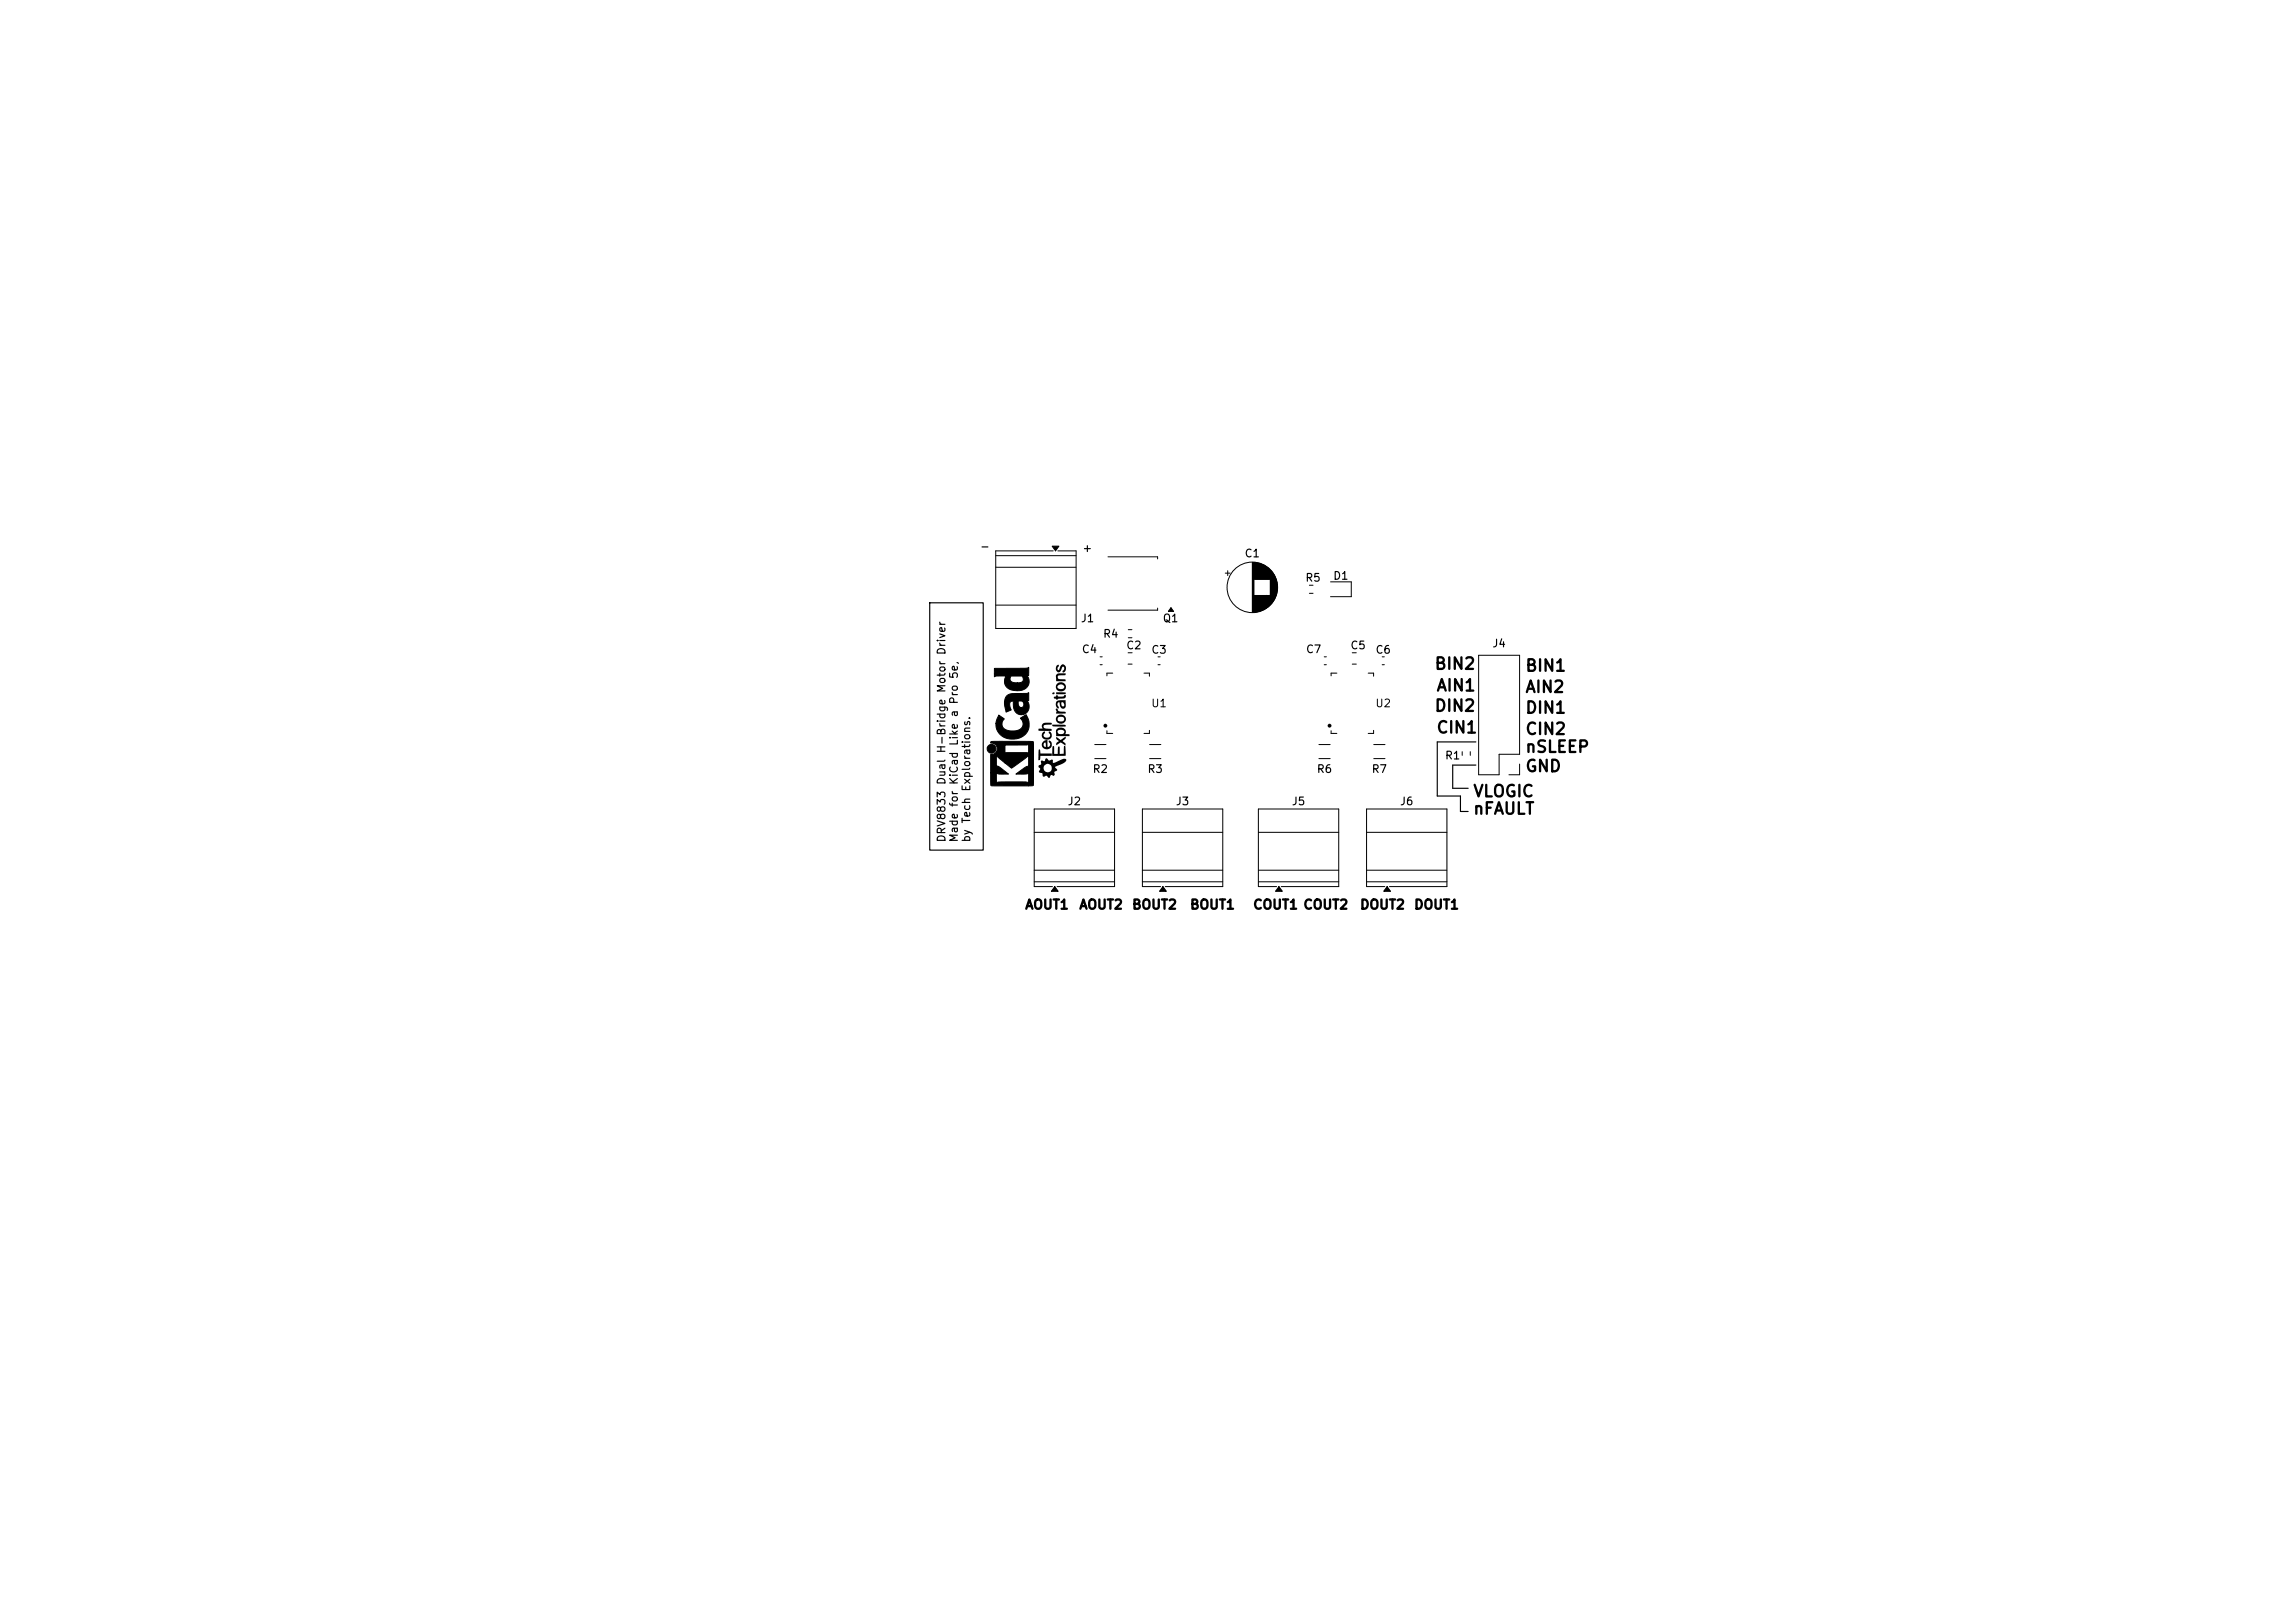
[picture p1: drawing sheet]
<svg xmlns="http://www.w3.org/2000/svg" width="297mm" height="210mm" viewBox="0 0 297 210" stroke-linecap="round" stroke-linejoin="round" font-family="sans-serif">
<defs><g id="words">
<g font-size="1.5">
<text x="185.5" y="87">BIN2</text>
<text x="185.8" y="89.8">AIN1</text>
<text x="197.3" y="87.3">BIN1</text>
<text x="185.5" y="92.4">DIN2</text>
<text x="185.8" y="95.3">CIN1</text>
<text x="197.3" y="90">AIN2</text>
<text x="197.3" y="92.7">DIN1</text>
<text x="197.3" y="95.4">CIN2</text>
<text x="197.3" y="97.8">nSLEEP</text>
<text x="197.3" y="100.3">GND</text>
<text x="190.5" y="103.5">VLOGIC</text>
<text x="190.5" y="105.8">nFAULT</text>
</g>
<g font-size="1.2">
<text x="132.6" y="118">AOUT1</text>
<text x="139.6" y="118">AOUT2</text>
<text x="146.4" y="118">BOUT2</text>
<text x="153.9" y="118">BOUT1</text>
<text x="162.1" y="118">COUT1 COUT2</text>
<text x="175.9" y="118">DOUT2</text>
<text x="182.9" y="118">DOUT1</text>
</g>
<g font-size="1">
<text x="126.7" y="71.5">-</text>
<text x="140" y="71.7">+</text>
<text x="161" y="72.4">C1</text>
<text x="168.8" y="75.5">R5</text>
<text x="172.5" y="75.3">D1</text>
<text x="139.8" y="80.8">J1</text>
<text x="142.7" y="82.8">R4</text>
<text x="150.4" y="80.8">Q1</text>
<text x="139.9" y="84.8">C4</text>
<text x="145.7" y="84.3">C2</text>
<text x="148.9" y="84.8">C3</text>
<text x="168.9" y="84.8">C7</text>
<text x="174.7" y="84.3">C5</text>
<text x="177.9" y="84.8">C6</text>
<text x="193" y="84">J4</text>
<text x="148.9" y="91.8">U1</text>
<text x="177.9" y="91.8">U2</text>
<text x="141.3" y="100.3">R2</text>
<text x="148.4" y="100.3">R3</text>
<text x="170.3" y="100.3">R6</text>
<text x="177.4" y="100.3">R7</text>
<text x="186.9" y="98.5">R1</text>
<text x="138.1" y="104.4">J2</text>
<text x="152.1" y="104.4">J3</text>
<text x="167.1" y="104.4">J5</text>
<text x="181.1" y="104.4">J6</text>
<text x="122.6" y="109.1" transform="rotate(-90 122.6 109.1)">DRV8833 Dual H-Bridge Motor Driver</text>
<text x="124.2" y="109.1" transform="rotate(-90 124.2 109.1)">Made for KiCad Like a Pro 5e,</text>
<text x="125.8" y="109.1" transform="rotate(-90 125.8 109.1)">by Tech Explorations.</text>
</g>
</g></defs>
<path d="M120.3 78h6.9v32h-6.9zM191 96h-5v7h3v2h1M191 99h-3v3h2" fill="none" stroke="#000" stroke-width=".15"/>
<g fill="none" stroke="#000" stroke-width=".13">
<path d="M128.9 71.9h10.4M128.9 73.4h10.4M128.9 78.3h10.4M136.2 70.7h.8l-.4 .6zM136.3 71.3h-7.4v10h10.4v-10h-2.4M143.4 72.1h6.4v.2M149.8 78.7v.3h-6.4M151.5 78.6l.4 .5h-.7zM158.6 74.2h.6M158.9 73.8v.7M162.1 72.8v6.4M162.2 72.8v6.4"/>
<path d="M162.3 72.8v6.4M162.3 72.8v2.2M162.3 77v2.2M162.4 72.8v2.2M162.4 77v2.2M162.5 72.8v2.2M162.5 77v2.2M162.6 72.8v2.2M162.6 77v2.2M162.7 72.8v2.2M162.7 77v2.2M162.8 72.9v2.1"/>
<path d="M162.8 77v2.2M162.8 77v2.1M162.9 72.9v2.1M162.9 77v2.1M163 72.9v2.1M163 77v2.1M163.1 72.9v2.1M163.1 77v2.1M163.1 73v2M163.1 77v2M163.2 73v2M163.2 77v2"/>
<path d="M163.3 73v2M163.3 77v2M163.4 73v2M163.4 77v2M163.4 73.1v1.9M163.4 77v1.9M163.5 73.1v1.9M163.5 77v1.9M163.6 73.1v1.9M163.6 77v1.9M163.6 73.2v1.8M163.6 77v1.8"/>
<path d="M163.7 73.2v1.8M163.7 77v1.8M163.8 73.3v1.7M163.8 77v1.7M163.9 73.3v1.7M163.9 77v1.7M163.9 73.4v1.6M163.9 77v1.6M164 73.4v1.6M164 77v1.6M164.1 73.5v1.5M164.1 77v1.5"/>
<path d="M164.2 73.6v1.4M164.2 77v1.5M164.2 77v1.4M164.3 73.6v1.4M164.3 77v1.4M164.3 73.7v1.3M164.3 77v1.3M164.4 73.7v4.6M164.4 73.8v4.4M164.5 73.8v4.4M164.5 73.9v4.2M164.6 74v4"/>
<path d="M164.7 74.1v3.8M164.7 74.2v3.6M164.8 74.2v3.6M164.8 74.3v3.4M164.9 74.4v3.2M164.9 74.5v3M165 74.6v2.8M165 74.7v2.7M165.1 74.7v2.6M165.1 74.8v2.4M165.1 74.9v2.2M165.2 75.1v1.8"/>
<path d="M165.2 75.2v1.6M165.3 75.4v1.2M165.3 75.6v.8M169.5 75.7h.4M169.5 76.8h.4M172.2 75.3h2.7v1.9h-2.7M128.2 96h5.5v5.7h-.6v-1.7l-.3 .2h-1.3l1.3-1h.3v-1.5l-2.2 1.7-.8-.7v-1.2l.1-.1h2.7l.2 .1v-1.2l-.2 .1h-2.8v2.3l-1.2-1v1.4l.4 .1 1.2 1h-1.2l-.4-.2 .1 1.3 .3-.1h1.9a4.4 4.4 0 0 1 1.9 .1v.4h-4.8l-.1-4.1a.75 .75 0 0 0 .9-.7 .75 .75 0 0 0-.9-.7zM128.7 86.5h4l.4-.1v1h-.2a1.2 1.2 0 0 1 .1 1.4 1.2 1.2 0 0 1-1.3 .6h-.1v-1a.57 .57 0 0 0 .8-.5l-.1-.4h-1.5a.54 .54 0 0 0 0 .6 .54 .54 0 0 0 .6 .3h.2v1a1.35 1.35 0 0 1-1.6-1.3l.2-.6h-.5a1.28 1.28 0 0 0-1 .1zM129.2 92.5l.8 .5a.89 .89 0 0 0-.3 1 .89 .89 0 0 0 1 .6 1.65 1.65 0 0 0 1.6-.6 1.01 1.01 0 0 0-.3-1.1l.8-.4 .3 .7a1.91 1.91 0 0 1-2.1 2.4 1.96 1.96 0 0 1-1.9-.9 1.96 1.96 0 0 1 .1-2.2zM130.3 90a2.26 2.26 0 0 1 1.7-.3h.9l.2-.1v1.1h-.2a1.08 1.08 0 0 1 .2 1.1 1.08 1.08 0 0 1-.9 .7v-1a.44 .44 0 0 0 .3-.6 .44 .44 0 0 0-.7-.1v.2a.48 .48 0 0 0 .4 .5v1a1.18 1.18 0 0 1-1.1-1.5v-.3a.46 .46 0 0 0-.4 .2 .46 .46 0 0 0 0 .5l.2 .5-.7 .2a2.87 2.87 0 0 1 0-2zM141.7 96.3h1.4M141.7 98.2h1.4"/>
<path d="M142.4 85h.2M142.4 86h.2M143.2 94.6v.3h.8M144 87.1h-.8v.4M146 84.5h.5M146 85.9h.5M146 81.5h.5M146 82.5h.5M148 87.1h.7v.4M148.7 94.5v.4h-.7M148.8 96.3h1.4M148.8 98.2h1.4"/>
<path d="M149.9 85h.2M149.9 86h.2M170.7 96.3h1.4M170.7 98.2h1.4M171.4 85h.3M171.4 86h.3M172.3 94.6v.3h.7M173 87.1h-.7v.4M175 84.5h.5M175 85.9h.5M177.1 87.1h.7v.4M177.8 94.5v.4h-.7"/>
<path d="M177.8 96.3h1.4M177.8 98.2h1.4M178.9 85h.3M178.9 86h.3M189.2 97.3v.4M190.3 97.3v.4M191.4 84.8h5.3v12.8h-2.7v2.7h-2.6zM196.7 98.9v1.4h-1.4M133.8 107.7h10.4M133.8 112.6h10.4M133.8 114.1h10.4M136.2 114.7h-2.4v-10h10.4v10h-7.4"/>
<path d="M136.5 114.7l.4 .6h-.8zM147.8 107.7h10.4M147.8 112.6h10.4M147.8 114.1h10.4M150.2 114.7h-2.4v-10h10.4v10h-7.4M150.5 114.7l.4 .6h-.8zM162.8 107.7h10.5M162.8 112.6h10.5M162.8 114.1h10.5M165.2 114.7h-2.4v-10h10.5v10h-7.5M165.5 114.7l.4 .6h-.8zM176.8 107.7h10.4"/>
<path d="M176.8 112.6h10.4M176.8 114.1h10.4M179.2 114.7h-2.4v-10h10.4v10h-7.4M179.5 114.7l.5 .6h-.9z"/>
<circle cx="162.1" cy="76" r="3.3"/>
<circle cx="128.3" cy="96.9" r=".57"/>
</g>
<g fill="#000">
<path d="M136.2 70.7h.8l-.4 .6zM151.5 78.6l.4 .5h-.7zM128.2 96l5.2-.1 .3 .1v.2v5.4l-5.3 .1a.16 .16 0 0 1-.2-.1 .16 .16 0 0 1 0-.2v-2.3h.7a1.69 1.69 0 0 1 1.1 .6l.5 .5h-1.2l-.4-.2 .1 1.3 .3-.1h1.9a4.4 4.4 0 0 1 1.9 .1v-1.3l-.3 .2h-1.3l1.3-1h.3v-1.5l-2.2 1.7-2-1.7v1.4h-.7v-1.5a.74 .74 0 0 0 .8-.4 .74 .74 0 0 0-.1-.8h1.2v1.1l.1-.1h2.7l.2 .1v-1.2l-.2 .1h-4l-.3-.2h-.4zM129.2 92.5l.8 .5a.89 .89 0 0 0-.3 1 .89 .89 0 0 0 1 .6 1.65 1.65 0 0 0 1.6-.6 1.01 1.01 0 0 0-.3-1.1l.8-.4 .3 .7a1.91 1.91 0 0 1-2.1 2.4 1.96 1.96 0 0 1-1.9-.9 1.96 1.96 0 0 1 .1-2.2zM130.3 90a2.26 2.26 0 0 1 1.7-.3h.9l.2-.1v1.1h-.2a1.05 1.05 0 0 1-.4 1.7 1.05 1.05 0 0 1-1.4-1.1v-.4h.7v.1a.4 .4 0 0 0 .5 .5 .4 .4 0 0 0 .1-.7h-.1a.46 .46 0 0 0-.5 0v.1h-.7v-.2a.46 .46 0 0 0-.4 .2 .46 .46 0 0 0 0 .5l.2 .5-.7 .2a2.87 2.87 0 0 1 0-2zM128.7 86.5h4l.4-.1v1h-.2a1.2 1.2 0 0 1 .1 1.4 1.2 1.2 0 0 1-1.3 .6 1.43 1.43 0 0 1-1.7-1.2v-.3h.7a.69 .69 0 0 0 .9 .5 .57 .57 0 0 0 .8-.5l-.1-.4h-1.5l-.1 .4h-.7l.2-.4h-.5a1.28 1.28 0 0 0-1 .1zM134.5 97h.1v.5h1.5v.3h-1.5v.5l-.2 .1zM135 96l.2-.2h.4v.8a.33 .33 0 0 0 .3-.2 .33 .33 0 0 0-.2-.4v-.2a.6 .6 0 0 1 .3 .9 .6 .6 0 0 1-.8 .2 .53 .53 0 0 1-.4-.5h.2l.2 .2 .1 .1v-.6h-.1l-.2 .3h-.2zM134.7 98.4l.5 .1 .1-.3 .2-.1 .2 .3 .4-.1h.1l.1 .4h.2a2.18 2.18 0 0 1 1.5-.5 .74 .74 0 0 1-.7 .7l-.8 .3 .3 .4-.3 .2v.4l-.2 .2-.3-.1-.2 .4-.4-.3-.3 .1h-.1a.35 .35 0 0 0-.1-.4 .35 .35 0 0 0-.4-.1v-.2l.1-.4-.2-.1h.7a.54 .54 0 0 0 .6 .6 .54 .54 0 0 0 .3-.8 .54 .54 0 0 0-.9 0v.2h-.7v-.3a.34 .34 0 0 0 .4-.1 .34 .34 0 0 0-.1-.4zM135 93.6l.3-.1 .8 .1v.1l-.4 .1a.49 .49 0 0 0-.7 .2l.1 .2 1 .1v.2l-1.7 .1v-.3h.5a.45 .45 0 0 1 .1-.7zM134.9 94.8l.3-.2v.3a.36 .36 0 0 0-.1 .5 .36 .36 0 0 0 .5 0h.2a.45 .45 0 0 0-.1-.6v-.1a.54 .54 0 0 1 .4 .6 .54 .54 0 0 1-.6 .4 .57 .57 0 0 1-.6-.3 .57 .57 0 0 1 0-.6zM136.7 91.7h.2l.1 .3 .8 .1 .1 .2h-1.2l.1-.2-.2-.2z"/>
<path d="M136.2 93.8h1.5h.2v.2h-1.6h-.1zM136.8 94.3a.65 .65 0 0 1 .8-.1 .65 .65 0 0 1 .3 .8h.5v.3h-1.7v-.7h.2a.45 .45 0 0 0 .4 .4 .45 .45 0 0 0 .4-.4 .58 .58 0 0 0-.8 0h-.2zM136.7 89.6h1.2v.1l-.1 .1h-1.1zM136.9 92.6a.64 .64 0 0 1 .9 0 .64 .64 0 0 1 0 .9 .64 .64 0 0 1-.9 0l-.3-.4h.3a.45 .45 0 0 0 .4 .3 .45 .45 0 0 0 .4-.4 .46 .46 0 0 0-.4-.2 .46 .46 0 0 0-.4 .3h-.3zM136.8 88.5a.65 .65 0 0 1 .9-.2 .65 .65 0 0 1 .1 1 .65 .65 0 0 1-.9 .1l-.3-.5h.2a.5 .5 0 0 0 .5 .3 .5 .5 0 0 0 .4-.3 .48 .48 0 0 0-.4-.3 .48 .48 0 0 0-.5 .3h-.2zM136.8 86.1l.2-.1v.1a.38 .38 0 0 0 0 .6l.1-.2a.45 .45 0 0 1 .6-.5 .57 .57 0 0 1 .3 .5 .57 .57 0 0 1-.4 .5l-.1-.2a.26 .26 0 0 0 .2-.3 .26 .26 0 0 0-.2-.2l-.3 .6a.48 .48 0 0 1-.6-.2 .48 .48 0 0 1 .2-.6zM136.2 96.6l.2-.1v.1v1h.5v-.9l.1-.1h.1v1l.6-.1v-.9l.1-.1a1.45 1.45 0 0 1 .1 1.1v.2h-1.7zM136.8 90.7l.2-.1h.9v.4a.44 .44 0 0 1 0 .5 .44 .44 0 0 1-.6 .1l-.2-.6h.2l.2 .4a.21 .21 0 0 0 .2-.1 .21 .21 0 0 0 0-.3l-.2-.1-.2 .1h-.2v-.1a.33 .33 0 0 0-.3 .2 .33 .33 0 0 0 .2 .4v.2a.56 .56 0 0 1-.2-1zM136.7 87.3l.3-.2h.9v.3h-.9l-.1 .2 .1 .3h.9v.2h-1.2l-.1-.7zM136.7 95.4l.6 .4 .6-.5v.3l-.4 .3a.51 .51 0 0 1 .4 .6l-.6-.4-.6 .3a.34 .34 0 0 1 .3-.5 .42 .42 0 0 1-.3-.5zM136.4 90.2l.2-.1 .2-.2 .1 .2a.74 .74 0 0 0 1-.2v.1a.41 .41 0 0 1-.1 .4 .41 .41 0 0 1-.5 0h-.3a.17 .17 0 0 1-.2 .1 .17 .17 0 0 1-.2-.1h-.2zM136.5 114.7l.4 .6h-.8z"/>
<path d="M150.5 114.7l.4 .6h-.8zM165.5 114.7l.4 .6h-.8zM179.5 114.7l.5 .6h-.9z"/>
<circle cx="128.3" cy="96.9" r=".57"/>
<circle cx="136.3" cy="89.7" r=".16"/>
<circle cx="143" cy="93.9" r=".25"/>
<circle cx="172.1" cy="93.9" r=".25"/>
</g>
<use href="#words"/>
</svg>
